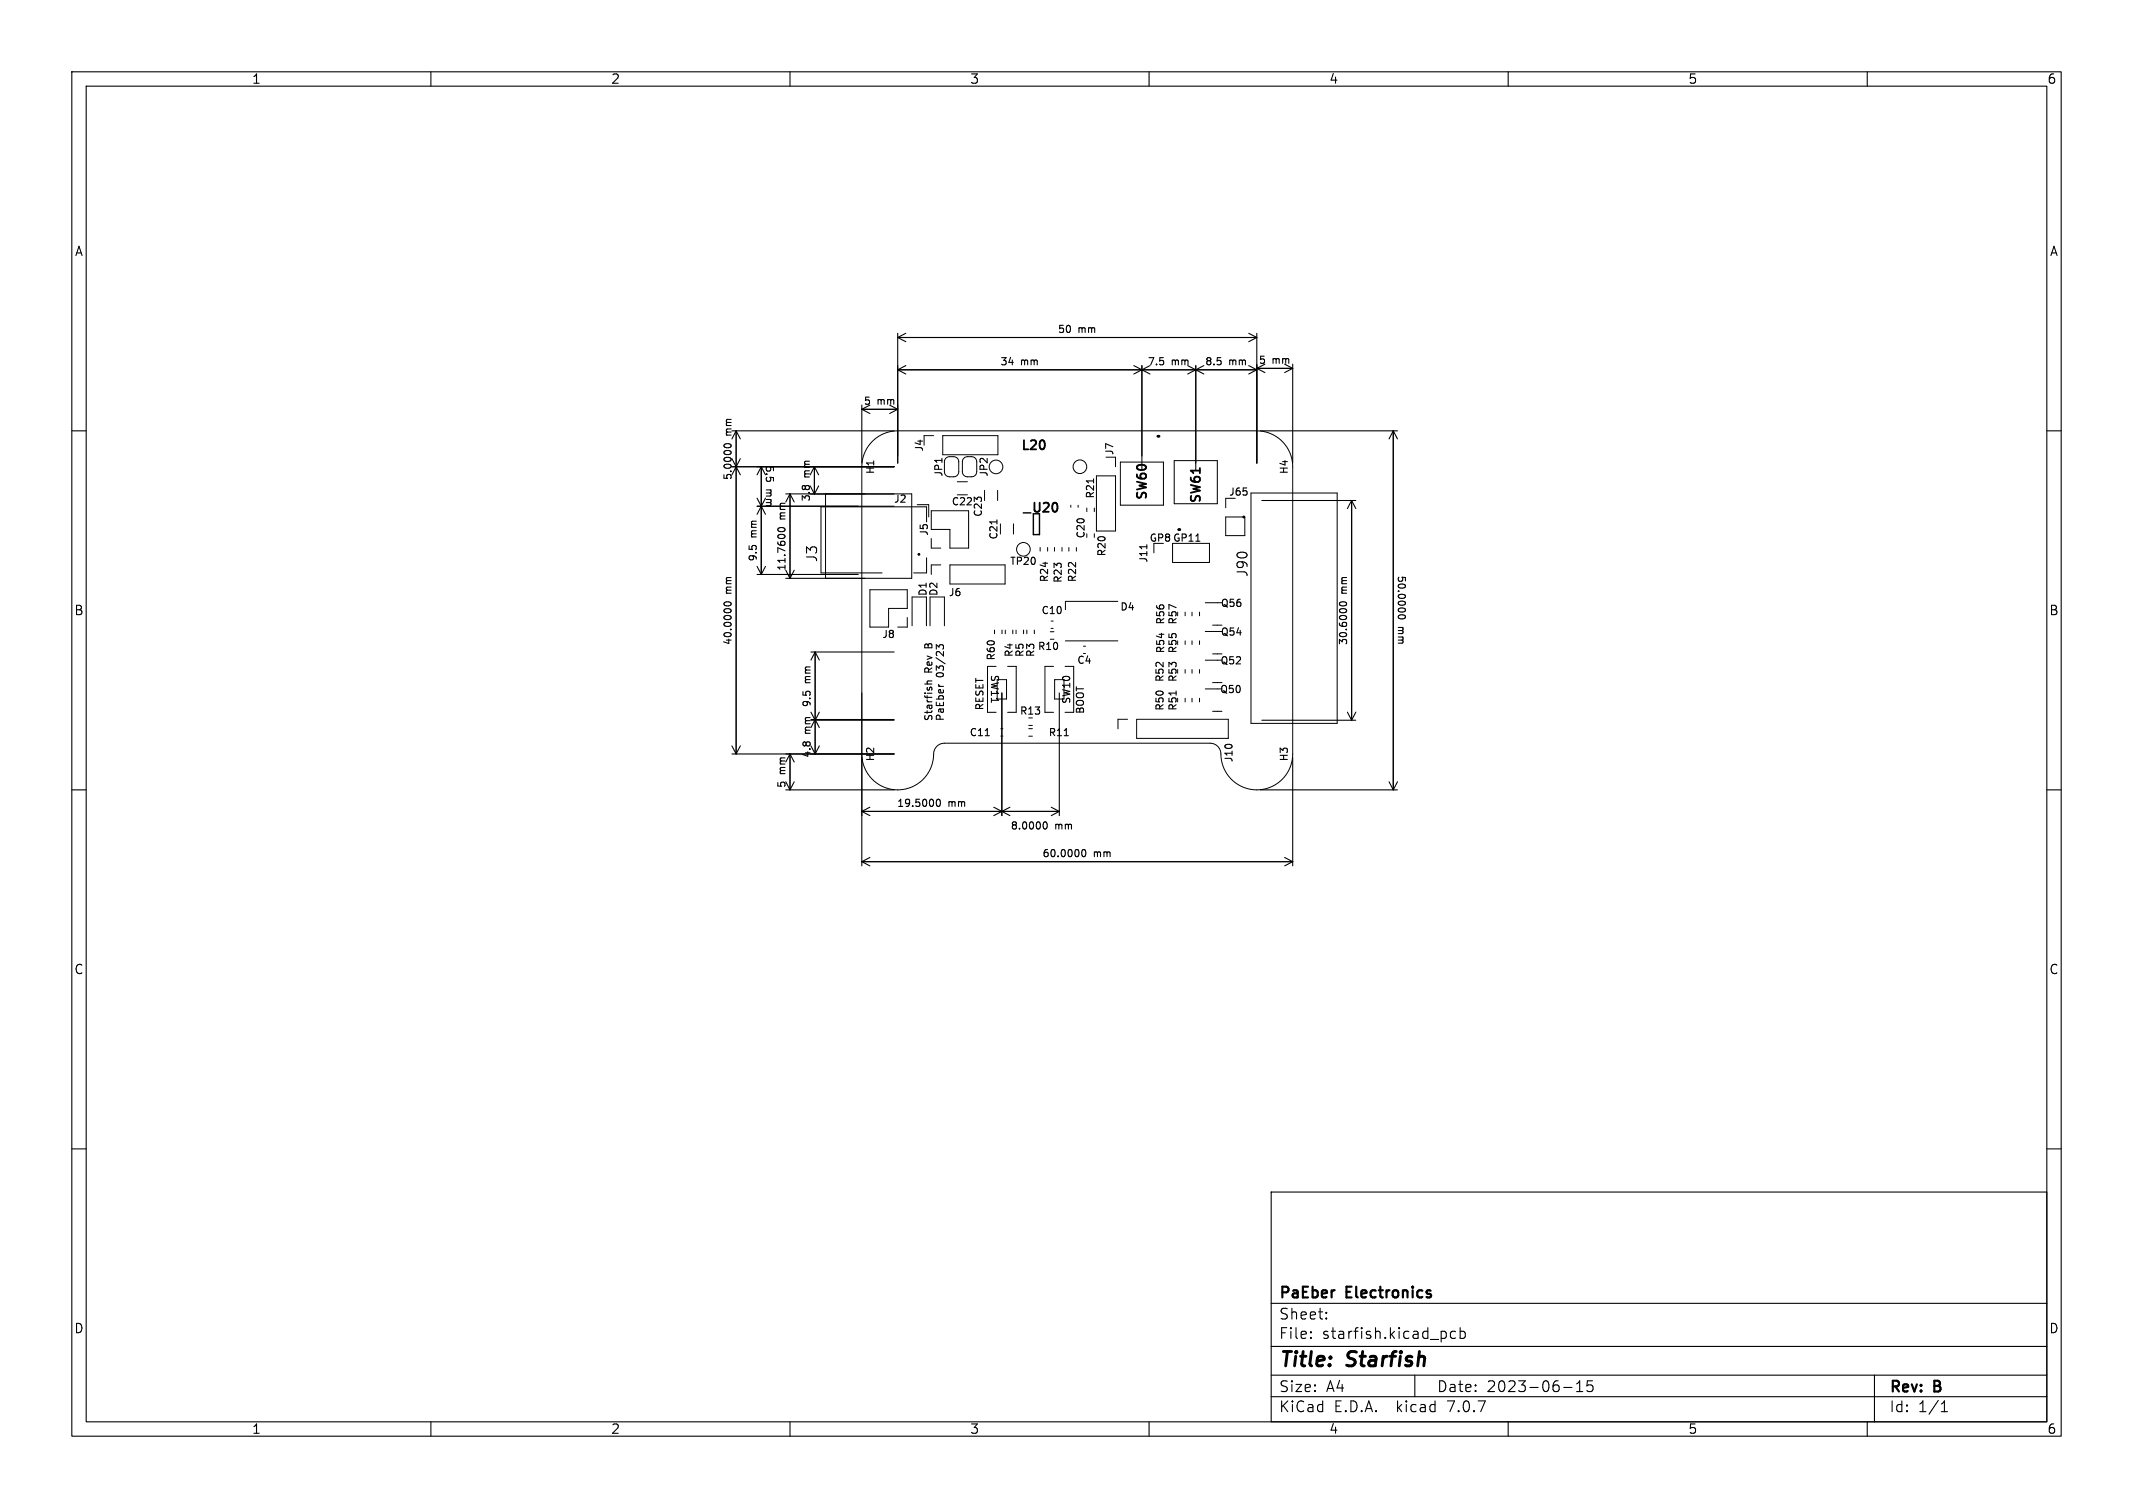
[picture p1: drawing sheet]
<svg xmlns="http://www.w3.org/2000/svg" width="297mm" height="210mm" viewBox="0 0 297 210" stroke-linecap="round" stroke-linejoin="round" font-family="sans-serif">
<defs><g id="words">
<g font-size="2.8">
<text x="178" y="190.9">Title:</text>
<text x="187.7" y="190.9">Starfish</text>
</g>
<g font-size="2.1">
<text x="178" y="184">Sheet:</text>
<text x="178" y="181.2">PaEber</text>
<text x="187.5" y="181.2">Electronics</text>
<text x="178" y="186.7">File:</text>
<text x="184.1" y="186.7">starfish.kicad_pcb</text>
<text x="178" y="196.9">KiCad</text>
<text x="178" y="194.1">Size:</text>
<text x="184.7" y="194.1">A4</text>
<text x="185.7" y="196.9">E.D.A.</text>
<text x="194.6" y="196.9">kicad</text>
<text x="200" y="194.1">Date:</text>
<text x="201.8" y="196.9">7.0.7</text>
<text x="207" y="194.1">2023-06-15</text>
<text x="263" y="194.3">Rev:</text>
<text x="263" y="196.9">Id:</text>
<text x="267.1" y="196.9">1/1</text>
<text x="269.4" y="194.3">B</text>
</g>
<g font-size="1.9">
<text x="114" y="78.4" transform="rotate(-90 114 78.4)">J3</text>
<text x="173.9" y="80.5" transform="rotate(-90 173.9 80.5)">J90</text>
</g>
<g font-size="1.8">
<text x="35" y="11.9">1</text>
<text x="85" y="11.9">2</text>
<text x="135" y="11.9">3</text>
<text x="185" y="11.9">4</text>
<text x="235" y="11.9">5</text>
<text x="285" y="11.9">6</text>
<text x="10.3" y="35.9">A</text>
<text x="285.4" y="35.9">A</text>
<text x="142" y="63">L20</text>
<text x="143.5" y="71.7">U20</text>
<text x="160" y="69.8" transform="rotate(-90 160 69.8)">SW60</text>
<text x="167.5" y="70.3" transform="rotate(-90 167.5 70.3)">SW61</text>
<text x="10.3" y="85.9">B</text>
<text x="285.3" y="85.9">B</text>
<text x="10.3" y="135.9">C</text>
<text x="285.3" y="135.9">C</text>
<text x="10.3" y="185.9">D</text>
<text x="285.3" y="185.9">D</text>
<text x="35" y="199.9">1</text>
<text x="85" y="199.9">2</text>
<text x="135" y="199.9">3</text>
<text x="185" y="199.9">4</text>
<text x="235" y="199.9">5</text>
<text x="285" y="199.9">6</text>
</g>
<g font-size="1.4">
<text x="147.2" y="46.6">50</text>
<text x="150.1" y="46.6">mm</text>
<text x="139.2" y="51.1">34</text>
<text x="142.1" y="51.1">mm</text>
<text x="159.7" y="51.1">7.5</text>
<text x="163.1" y="51.1">mm</text>
<text x="167.7" y="51.1">8.5</text>
<text x="171.1" y="51.1">mm</text>
<text x="175.2" y="50.9">5</text>
<text x="177.1" y="50.9">mm</text>
<text x="120.2" y="56.6">5</text>
<text x="122.1" y="56.6">mm</text>
<text x="102.1" y="60.7" transform="rotate(-90 102.1 60.7)">mm</text>
<text x="106.4" y="64.7" transform="rotate(90 106.4 64.7)">5.5</text>
<text x="128.7" y="63" transform="rotate(-90 128.7 63)">J4</text>
<text x="155.2" y="63.5" transform="rotate(-90 155.2 63.5)">J7</text>
<text x="102.1" y="67" transform="rotate(-90 102.1 67)">5.0000</text>
<text x="106.4" y="68.1" transform="rotate(90 106.4 68.1)">mm</text>
<text x="113" y="69.9" transform="rotate(-90 113 69.9)">3.8</text>
<text x="113" y="66.5" transform="rotate(-90 113 66.5)">mm</text>
<text x="121.9" y="66.1" transform="rotate(-90 121.9 66.1)">H1</text>
<text x="124.4" y="70.2">J2</text>
<text x="131.4" y="66.5" transform="rotate(-90 131.4 66.5)">JP1</text>
<text x="132.4" y="70.6">C22</text>
<text x="137.7" y="66.5" transform="rotate(-90 137.7 66.5)">JP2</text>
<text x="152.5" y="69.5" transform="rotate(-90 152.5 69.5)">R21</text>
<text x="171" y="69.2">J65</text>
<text x="179.5" y="66.1" transform="rotate(-90 179.5 66.1)">H4</text>
<text x="105.6" y="74.9" transform="rotate(-90 105.6 74.9)">mm</text>
<text x="109.6" y="72.4" transform="rotate(-90 109.6 72.4)">mm</text>
<text x="129.4" y="74.7" transform="rotate(-90 129.4 74.7)">J5</text>
<text x="136.9" y="72.1" transform="rotate(-90 136.9 72.1)">C23</text>
<text x="139.1" y="75.2" transform="rotate(-90 139.1 75.2)">C21</text>
<text x="151.2" y="75.1" transform="rotate(-90 151.2 75.1)">C20</text>
<text x="154.1" y="77.6" transform="rotate(-90 154.1 77.6)">R20</text>
<text x="160" y="75.5">GP8 GP11</text>
<text x="102.1" y="82.7" transform="rotate(-90 102.1 82.7)">mm</text>
<text x="105.6" y="78.3" transform="rotate(-90 105.6 78.3)">9.5</text>
<text x="109.6" y="79.6" transform="rotate(-90 109.6 79.6)">11.7600</text>
<text x="129.2" y="83.1" transform="rotate(-90 129.2 83.1)">D1</text>
<text x="130.7" y="83.1" transform="rotate(-90 130.7 83.1)">D2</text>
<text x="132" y="83.2">J6</text>
<text x="140.5" y="78.9">TP20</text>
<text x="146.1" y="81.2" transform="rotate(-90 146.1 81.2)">R24</text>
<text x="148" y="81.3" transform="rotate(-90 148 81.3)">R23</text>
<text x="150" y="81.2" transform="rotate(-90 150 81.2)">R22</text>
<text x="160" y="78.5" transform="rotate(-90 160 78.5)">J11</text>
<text x="187.8" y="82.7" transform="rotate(-90 187.8 82.7)">mm</text>
<text x="194.4" y="80.1" transform="rotate(90 194.4 80.1)">50.0000</text>
<text x="102.1" y="89.9" transform="rotate(-90 102.1 89.9)">40.0000</text>
<text x="122.7" y="89.1">J8</text>
<text x="144.9" y="85.7">C10</text>
<text x="155.9" y="85.2">D4</text>
<text x="162.3" y="87.1" transform="rotate(-90 162.3 87.1)">R56</text>
<text x="164" y="87.1" transform="rotate(-90 164 87.1)">R57</text>
<text x="169.9" y="84.7">Q56</text>
<text x="169.9" y="88.7">Q54</text>
<text x="187.8" y="89.9" transform="rotate(-90 187.8 89.9)">30.6000</text>
<text x="194.4" y="87.3" transform="rotate(90 194.4 87.3)">mm</text>
<text x="113.1" y="95.2" transform="rotate(-90 113.1 95.2)">mm</text>
<text x="129.9" y="93.7" transform="rotate(-90 129.9 93.7)">Rev</text>
<text x="129.9" y="90" transform="rotate(-90 129.9 90)">B</text>
<text x="131.5" y="94.3" transform="rotate(-90 131.5 94.3)">03/23</text>
<text x="137.8" y="93.9" transform="rotate(90 137.8 93.9)">SW11</text>
<text x="138.7" y="92.1" transform="rotate(-90 138.7 92.1)">R60</text>
<text x="141.2" y="91.6" transform="rotate(-90 141.2 91.6)">R4</text>
<text x="142.7" y="91.6" transform="rotate(-90 142.7 91.6)">R5</text>
<text x="144.2" y="91.6" transform="rotate(-90 144.2 91.6)">R3</text>
<text x="144.4" y="90.7">R10</text>
<text x="149.9" y="92.7">C4</text>
<text x="162.2" y="95.1" transform="rotate(-90 162.2 95.1)">R52</text>
<text x="162.3" y="91.1" transform="rotate(-90 162.3 91.1)">R54</text>
<text x="164" y="95.1" transform="rotate(-90 164 95.1)">R53</text>
<text x="164" y="91.1" transform="rotate(-90 164 91.1)">R55</text>
<text x="169.8" y="92.7">Q52</text>
<text x="113.1" y="98.6" transform="rotate(-90 113.1 98.6)">9.5</text>
<text x="129.9" y="100.5" transform="rotate(-90 129.9 100.5)">Starfish</text>
<text x="131.5" y="100.5" transform="rotate(-90 131.5 100.5)">PaEber</text>
<text x="137" y="99" transform="rotate(-90 137 99)">RESET</text>
<text x="141.9" y="99.7">R13</text>
<text x="149.2" y="98.1" transform="rotate(-90 149.2 98.1)">SW10</text>
<text x="151" y="99.5" transform="rotate(-90 151 99.5)">BOOT</text>
<text x="162.2" y="99.1" transform="rotate(-90 162.2 99.1)">R50</text>
<text x="164" y="99.1" transform="rotate(-90 164 99.1)">R51</text>
<text x="169.8" y="96.7">Q50</text>
<text x="109.6" y="107.9" transform="rotate(-90 109.6 107.9)">mm</text>
<text x="113.1" y="105.6" transform="rotate(-90 113.1 105.6)">4.8</text>
<text x="113.1" y="102.2" transform="rotate(-90 113.1 102.2)">mm</text>
<text x="121.9" y="106.1" transform="rotate(-90 121.9 106.1)">H2</text>
<text x="134.9" y="102.7">C11</text>
<text x="145.9" y="102.7">R11</text>
<text x="171.8" y="106.3" transform="rotate(-90 171.8 106.3)">J10</text>
<text x="179.5" y="106.1" transform="rotate(-90 179.5 106.1)">H3</text>
<text x="109.6" y="109.8" transform="rotate(-90 109.6 109.8)">5</text>
<text x="124.8" y="112.6">19.5000</text>
<text x="132" y="112.6">mm</text>
<text x="140.6" y="115.7">8.0000</text>
<text x="145.1" y="119.6">60.0000</text>
<text x="146.9" y="115.7">mm</text>
<text x="152.3" y="119.6">mm</text>
</g>
</g></defs>
<g fill="none" stroke="#000" stroke-width=".15">
<path d="M10 10h277v190h-277zM12 12h273v186h-273zM60 10v2M110 10v2M160 10v2M210 10v2M260 10v2M10 60h2M101.9 60h22.6M102.5 60v45M102.5 60l.6 1.1M102.5 60l-.6 1.1"/>
<path d="M120 56.4v8.1M123.9 56.4l1.1 .6M125 51.5h50M125 46.4v18.1M125 47h50M125 47l1.1 .6M125 57h-5l1.1 .6M125 57l-1.1 .6M125 51.5l1.1 .6M126.1 46.4l-1.1 .6M126.1 50.9l-1.1 .6M157.9 50.9l2.2 1.2"/>
<path d="M159 50.9v14.6M160.1 50.9l-2.2 1.2M165.4 50.9l2.2 1.2M166.5 50.9v14.6M167.6 50.9l-2.2 1.2M173.9 50.9l1.1 .6M173.9 46.4l1.1 .6M175 46.4v18.1M175 51.5l-1.1 .6M175 47l-1.1 .6M175.5 60h19.1M178.9 50.7l1.1 .6"/>
<path d="M180 50.7v13.8M180 51.3h-5l1.1 .6M180 51.3l-1.1 .6M194 60v50M194 60l.6 1.1M194 60l-.6 1.1M285 60h2M101 62.3l-.2-.2a.53 .53 0 0 1 .5-.3 .53 .53 0 0 1 .5 .3l-.2 .2M101.9 65h22.6M103.1 63.9l-.6 1.1 .6 1.1M105.4 70.5h19.1M105.4 66.1l.6-1.1v15"/>
<path d="M105.4 69.4l1.2 2.2M105.4 78.9l.6 1.1M106 70.5l-.6 1.1M106.6 78.9l-.6 1.1M108.4 73.6a.59 .59 0 0 1 .9 .2 .57 .57 0 0 1-1-.1zM109.4 68.8h15.1M109.4 79.4l.6 1.1M110 68.8v11.7M110 68.8l.6 1.1M110 68.8l-.6 1.1M110.6 79.4l-.6 1.1M114 66.1l-.6-1.1v3.8l.6-1.1"/>
<path d="M131.2 63.8v.6M138.8 72.4v.6M152.3 66.7v.6M159.7 75.9v.5M166.5 75.4h.6M175.7 69.7h13.1M188.2 69.7v30.6M188.2 69.7l.6 1.1M188.2 69.7l-.6 1.1M100.9 83.9a.54 .54 0 0 1 .9 .2 .57 .57 0 0 1-1-.1zM105.4 80h14.1M109.4 80.5h11"/>
<path d="M112.9 90.8h11.6M112.9 99.2l.6 1.1 .6-1.1M113.5 90.8v14.2l.6-1.1M113.5 90.8l.6 1.1M113.5 90.8l-.6 1.1M120 96.5v24.1M128.8 95.3h1M129.8 94.8l-.7 .1v.2l.1 .2M130.4 89.8l.4 .3v-.3h.5l.1 .2-.1 .4M130.7 95.3v.1M139.5 96.5v17.1M147.5 96.5v17.1"/>
<path d="M163.8 96.2v.6M186.6 84a.59 .59 0 0 1 .9 .1 .57 .57 0 0 1-1-.1zM187.6 99.2l.6 1.1M188.8 99.2l-.6 1.1M194.7 85.8a.59 .59 0 0 1 1 .2 .57 .57 0 0 1-1-.1zM10 110h2M101.9 105h22.6M101.9 103.9l.6 1.1M103.1 103.9l-.6 1.1M109.4 110h15.1M110 105v5l.6-1.1M110 105l.6 1.1"/>
<path d="M110 105l-.6 1.1M112.9 100.2h11.6M112.9 100.3h11.6M113.5 100.2l.6 1.1M120 113h27.5M120 113l1.1 .6M121.1 112.4l-1.1 .6M121.1 119.4l-1.1 .6M130.5 111.4l.1-.1a.53 .53 0 0 1 .4 .5 .53 .53 0 0 1-.4 .5 .67 .67 0 0 1-.1-.9zM137.2 102.5h.6M138.4 112.4l2.2 1.2M140.6 112.4l-2.2 1.2"/>
<path d="M145.3 114.6l.2-.1a.53 .53 0 0 1 .3 .5 .53 .53 0 0 1-.3 .5l-.2-.2M146.4 112.4l1.1 .6M147.5 113l-1.1 .6M148.2 102.5h.6M150.7 118.4l.2-.1a.53 .53 0 0 1 .3 .5 .53 .53 0 0 1-.3 .5l-.2-.1-.1-.3zM175.5 110h19.1M175.7 100.3h13.1M178.9 119.4l1.1 .6M180 105.5v15.1M193.4 108.9l.6 1.1M194.6 108.9l-.6 1.1M285 110h2"/>
<path d="M120 120h60M120 120l1.1 .6M180 120l-1.1 .6M10 160h2M285 160h2M177 166h108v32h-108zM60 198v2M110 198v2M160 198v2M177 194.5h108M177 191.5h108M177 187.5h108"/>
<path d="M177 181.5h108M182.5 186.3h.1l-.1 .1M182.5 186.3v.1M182.5 185.5v.1M182.5 185.5h.1l-.1 .1M184.7 183.6v.1M184.7 183.6h-.1l.1 .1M184.7 182.8v.1M184.7 182.8h-.1l.1 .1M197 191.5v3M202.7 185.5l-.5-.1-.2 .3v.4l.1 .2 .1 .1 .5-.1M203.3 185.5l.4-.1 .3 .3v.4l-.1 .2-.2 .1-.4-.1"/>
<path d="M203.3 184.9v1.5M210 198v2M217.7 193.2h1.2M219.5 193.8h.9M219.5 192.7l.5-.4v1.5M221.7 192.3h-.7v.7l.2-.1h.5l.1 .3-.1 .5-.2 .1h-.3l-.2-.1M260 198v2M261 191.5v6.5M270.3 196.6h.9M270.3 195.5l.4-.4v1.5"/>
</g>
<path d="M167.1 65.2v.7" fill="none" stroke="#000" stroke-width=".25"/>
<g fill="#000" stroke="#000" stroke-width=".14">
<circle cx="161.2" cy="60.8" r=".1"/>
<circle cx="161.4" cy="60.8" r=".1"/>
<circle cx="164.1" cy="73.8" r=".1"/>
<circle cx="164.3" cy="73.8" r=".1"/>
</g>
<g fill="none" stroke="#000" stroke-width=".14">
<path d="M114.9 68.8h12v11.7h-12zM121.5 61.4a5 5 0 0 1 3.5-1.4h50a5 5 0 0 1 5 5v40a5 5 0 0 1-5.2 5 5 5 0 0 1-4.8-5.4 1.5 1.5 0 0 0-1.5-1.1h-37a1.6 1.6 0 0 0-1.5 1.9 5 5 0 0 1-5.2 4.6 5 5 0 0 1-4.8-5v-40a5 5 0 0 1 1.5-3.6zM127.7 70.3h1.6v1.7M129 72.7v-2.1h-14.7v9.2h8.5M129 77.7v2.1h-1.8M129.7 71.1h5.2v5.2h-2.6v-2.6h-2.6zM129.7 75v1.3h1.3M130 60.7h-1.3v1.3M131 78.7h-1.3v1.3M131.3 60.7h7.6v2.6h-7.6zM131.5 64.3l.2-.5 .5-.2a1.11 1.11 0 0 1 1.2 .3l.1 .4v1.6l-.3 .4-.4 .1a1.11 1.11 0 0 1-1.2-.3l-.1-.4M132.3 78.7h7.6v2.6h-7.6z"/>
<path d="M133.3 68.9h1.4M133.3 67.1h1.4M134.2 63.8l.5-.2a1.11 1.11 0 0 1 1.2 .3l.1 .4v1.6l-.3 .4-.4 .1a1.11 1.11 0 0 1-1.2-.3l-.1-.3v-1.5zM137.1 68.3v1.4M138.9 68.3v1.4M141.1 72.9v1.5M144.8 76.2v.6M145.9 76.2v.6M146.8 76.2v.6M147.9 76.2v.6M148.8 76.2v.6M149.1 70.4v.2"/>
<path d="M149.9 76.2v.6M150.1 70.4v.2M151.3 70.7v.6M152.4 70.7v.6M152.4 74.3v.5M152.7 66.3h2.6v7.7h-2.6zM155.3 63.7v1.3M156 64.3h6v6.1h-6zM160.7 75.7v1.3M163.3 75.7h5.1v2.6h-5.1zM163.5 64.1h6v6h-6zM170.7 69.4v1.3"/>
<path d="M170.7 72h2.6v2.6h-2.6zM174.2 68.7h12v32h-12zM121.1 82.1h5.2v2.6h-2.6v2.6h-2.6zM126.3 86v1.3h-1.3M127 87.1v-4h2v4M129.5 87.1v-4h2v4M138.5 87.7v.6M138.7 92.8h-1.2v6.4h1.2M138.9 94.7h1.3v2.7h-1.3zM139.5 87.7v.6M140 87.7v.6M140.3 92.8h1.2v6.4h-1.2"/>
<path d="M141 87.7v.6M141.5 87.7v.6M142.5 87.7v.6M143 87.7v.6M144 87.7v.6M146.2 89h.6M146.2 88h.6M146.4 87.5h.2M146.4 86.5h.2M146.7 92.8h-1.2v6.4h1.2M146.9 94.7h1.3v2.7h-1.3zM148.3 92.8h1.2v6.4h-1.2"/>
<path d="M148.3 89.3h7.3M150.9 91h.2M150.9 90h.2M155.6 83.7h-7.3v1.2M165 85.2v.6M165 89.2v.6M165 93.2v.6M165 97.2v.6M166 85.2v.6M166 89.2v.6M166 93.2v.6M166 97.2v.6"/>
<path d="M167 85.2v.6M167 89.2v.6M167 93.2v.6M167 97.2v.6M167.8 95.9h1.7M167.8 83.9h1.7M167.8 91.9h1.7M167.8 87.9h1.7M168.9 99.1h1.3M168.9 87.1h1.3M168.9 95.1h1.3M168.9 91.1h1.3"/>
<path d="M139.4 102.5h.2M139.4 101.5h.2M143.2 102.5h.6M143.2 101h.6M143.2 101.5h.6M157 100.2h-1.3v1.3M158.3 100.2h12.7v2.6h-12.7z"/>
<circle cx="138.7" cy="65" r=".95"/>
<circle cx="142.5" cy="76.5" r=".95"/>
<circle cx="150.4" cy="65" r=".95"/>
</g>
<g fill="none" stroke="#000" stroke-width=".2">
<path d="M142.5 71.4h1M143.9 71.6v2.8h.8v-2.8"/>
<circle cx="127.9" cy="77.2" r=".1"/>
<circle cx="161.3" cy="60.8" r=".1"/>
<circle cx="164.2" cy="73.8" r=".1"/>
<circle cx="173.2" cy="72" r=".1"/>
</g>
<use href="#words"/>
</svg>
